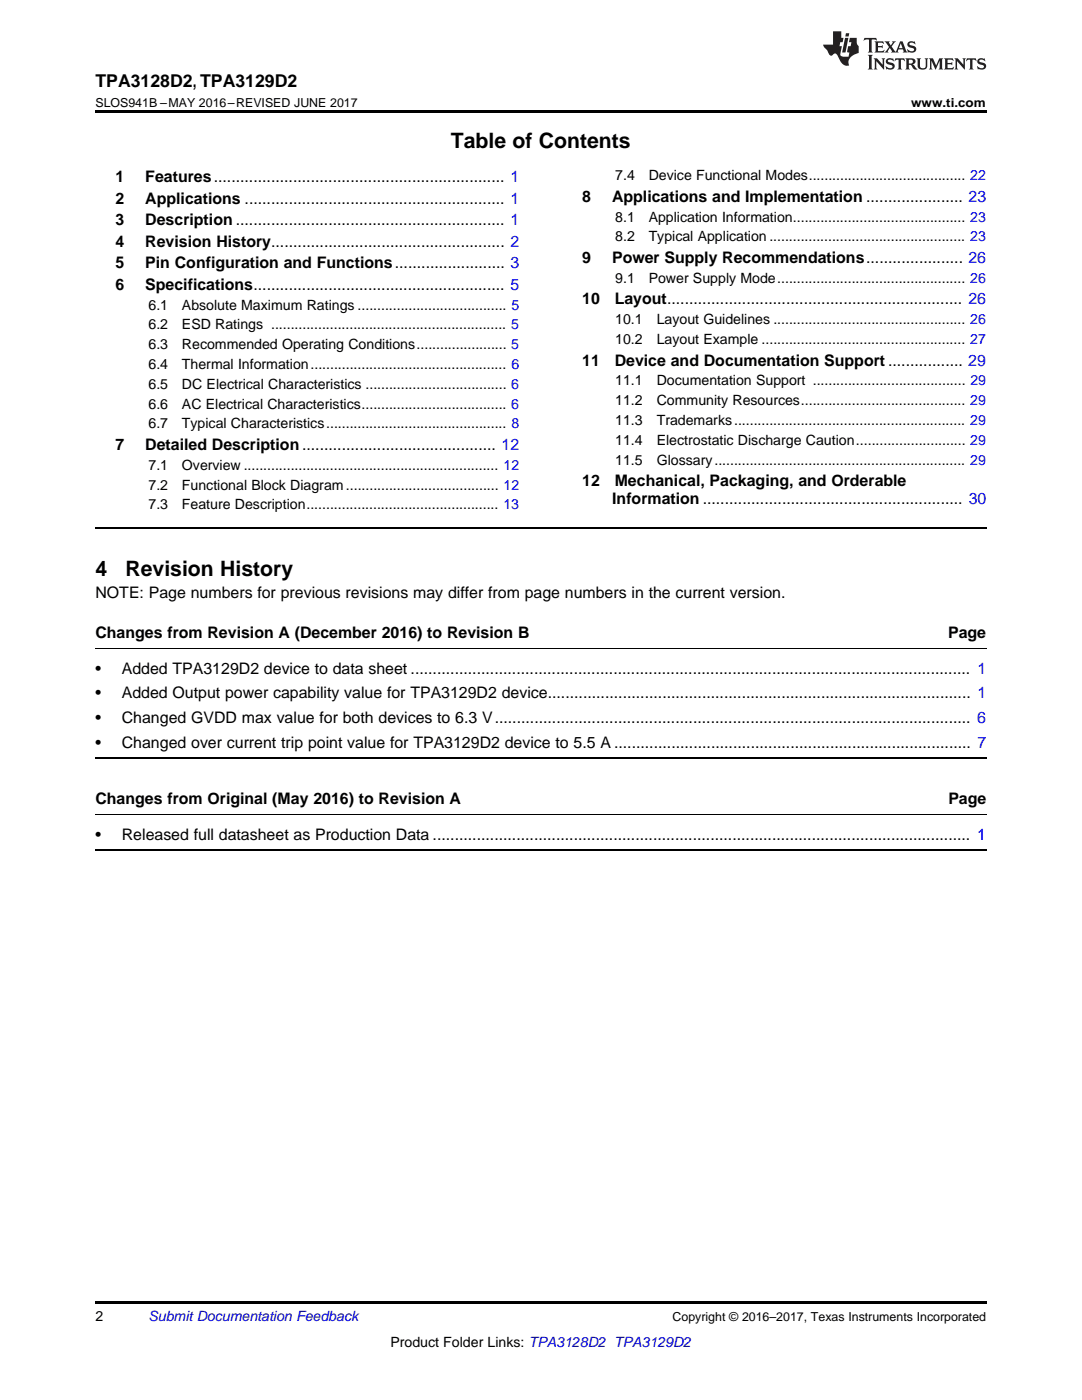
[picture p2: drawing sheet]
<svg xmlns="http://www.w3.org/2000/svg" width="216mm" height="279mm" viewBox="0 0 216 279" stroke-linecap="round" stroke-linejoin="round" font-family="sans-serif">
<defs><g id="words">
<g font-size="4.2">
<text x="90" y="29.6">Table of Contents</text>
<text x="19" y="115">4</text>
<text x="25" y="115">Revision History</text>
</g>
<text font-size="3.5" x="19" y="17.3">TPA3128D2, TPA3129D2</text>
<g font-size="3.2">
<text x="23" y="36.3">1</text>
<text x="23" y="40.6">2</text>
<text x="29" y="36.3">Features.................................................................. 1</text>
<text x="29" y="40.6">Applications ........................................................... 1</text>
<text x="116.2" y="40.3">8</text>
<text x="122.1" y="40.3">Applications and Implementation ...................... 23</text>
<text x="23" y="44.9">3</text>
<text x="29" y="44.9">Description ............................................................. 1</text>
<text x="23" y="49.2">4</text>
<text x="23" y="53.6">5</text>
<text x="29" y="49.2">Revision History..................................................... 2</text>
<text x="29" y="53.6">Pin Configuration and Functions......................... 3</text>
<text x="116.2" y="52.5">9</text>
<text x="122.1" y="52.5">Power Supply Recommendations...................... 26</text>
<text x="23" y="57.9">6</text>
<text x="29" y="57.9">Specifications......................................................... 5</text>
<text x="116.2" y="60.7">10</text>
<text x="122.7" y="60.7">Layout................................................................... 26</text>
<text x="116.2" y="73">11</text>
<text x="122.7" y="73">Device and Documentation Support ................. 29</text>
<text x="23" y="89.8">7</text>
<text x="29" y="89.8">Detailed Description............................................ 12</text>
<text x="116.2" y="97">12</text>
<text x="122.2" y="100.5">Information ........................................................... 30</text>
<text x="122.7" y="97">Mechanical, Packaging, and Orderable</text>
<text x="19" y="119.3">NOTE: Page numbers for previous revisions may differ from page numbers in the current version.</text>
<text x="19" y="127.4">Changes from Revision A (December 2016) to Revision B</text>
<text x="189.2" y="127.4">Page</text>
<text x="19" y="134.4">•</text>
<text x="24.3" y="134.4">Added TPA3129D2 device to data sheet ............................................................................................................................... 1</text>
<text x="19" y="139.4">•</text>
<text x="24.3" y="139.4">Added Output power capability value for TPA3129D2 device................................................................................................ 1</text>
<text x="19" y="144.3">•</text>
<text x="19" y="149.3">•</text>
<text x="24.3" y="144.3">Changed GVDD max value for both devices to 6.3 V............................................................................................................ 6</text>
<text x="24.3" y="149.3">Changed over current trip point value for TPA3129D2 device to 5.5 A ................................................................................. 7</text>
<text x="19" y="160.5">Changes from Original (May 2016) to Revision A</text>
<text x="189.2" y="160.5">Page</text>
<text x="19" y="167.6">•</text>
<text x="24.3" y="167.6">Released full datasheet as Production Data .......................................................................................................................... 1</text>
</g>
<g font-size="2.8">
<text x="122.8" y="36">7.4</text>
<text x="129.4" y="36">Device Functional Modes........................................ 22</text>
<text x="122.8" y="44.2">8.1</text>
<text x="129.4" y="44.2">Application Information............................................ 23</text>
<text x="122.8" y="48.2">8.2</text>
<text x="129.4" y="48.2">Typical Application .................................................. 23</text>
<text x="122.8" y="56.4">9.1</text>
<text x="129.4" y="56.4">Power Supply Mode................................................ 26</text>
<text x="29.6" y="61.8">6.1</text>
<text x="29.6" y="65.8">6.2</text>
<text x="36.3" y="61.8">Absolute Maximum Ratings ...................................... 5</text>
<text x="36.3" y="65.8">ESD Ratings ............................................................ 5</text>
<text x="122.8" y="64.7">10.1</text>
<text x="131" y="64.7">Layout Guidelines ................................................. 26</text>
<text x="29.6" y="69.7">6.3</text>
<text x="36.3" y="69.7">Recommended Operating Conditions....................... 5</text>
<text x="122.8" y="68.7">10.2</text>
<text x="131" y="68.7">Layout Example .................................................... 27</text>
<text x="29.6" y="73.7">6.4</text>
<text x="29.6" y="77.6">6.5</text>
<text x="36.3" y="73.7">Thermal Information.................................................. 6</text>
<text x="36.3" y="77.6">DC Electrical Characteristics .................................... 6</text>
<text x="122.8" y="76.9">11.1</text>
<text x="131" y="76.9">Documentation Support ....................................... 29</text>
<text x="29.6" y="81.6">6.6</text>
<text x="36.3" y="81.6">AC Electrical Characteristics..................................... 6</text>
<text x="122.8" y="80.9">11.2</text>
<text x="131" y="80.9">Community Resources.......................................... 29</text>
<text x="29.6" y="85.5">6.7</text>
<text x="36.3" y="85.5">Typical Characteristics.............................................. 8</text>
<text x="122.8" y="84.8">11.3</text>
<text x="122.8" y="88.8">11.4</text>
<text x="131" y="84.8">Trademarks........................................................... 29</text>
<text x="131" y="88.8">Electrostatic Discharge Caution............................ 29</text>
<text x="29.6" y="93.8">7.1</text>
<text x="36.3" y="93.8">Overview ................................................................. 12</text>
<text x="122.8" y="92.7">11.5</text>
<text x="131" y="92.7">Glossary................................................................ 29</text>
<text x="29.6" y="97.7">7.2</text>
<text x="29.6" y="101.7">7.3</text>
<text x="36.3" y="97.7">Functional Block Diagram....................................... 12</text>
<text x="36.3" y="101.7">Feature Description................................................. 13</text>
<text x="19" y="263.6">2</text>
<text x="77.9" y="268.9">Product Folder Links: TPA3128D2 TPA3129D2</text>
</g>
<text font-size="2.8" fill="#0000c8" x="29.6" y="263.6">Submit Documentation Feedback</text>
<g font-size="2.5">
<text x="19" y="21.4">SLOS941B –MAY 2016–REVISED JUNE 2017</text>
<text x="181.8" y="21.4">www.ti.com</text>
<text x="134.2" y="263.6">Copyright © 2016–2017, Texas Instruments Incorporated</text>
</g>
</g></defs>
<path d="M19 22h177.8v.5h-177.8zM19 259.7h177.8v.5h-177.8z" fill="#000"/>
<path d="M19 105.4h177.8M19 151.2h177.8M19 169.5h177.8" fill="none" stroke="#000" stroke-width=".35"/>
<path d="M19 129.5h177.8M19 162.6h177.8" fill="none" stroke="#000" stroke-width=".2"/>
<g fill="#231f20">
<path d="M172.5 7.6l-.1 .5 .4-.2h.6v.1v2.1l-.2 .4h.9l-.2-.4v-2.1l.1-.1h.5l.5 .2-.2-.5zM174.5 8.3l.2 .3v1.5l-.2 .4h1.8l.2-.6a1.04 1.04 0 0 1-1.3 .2v-.7h.6l.3 .2v-.6l-.3 .2h-.6v-.6l.8-.1 .4 .3-.2-.5zM176.5 8.3l.9 1.1-.9 1.1h.8l-.2-.2 .4-.7 .5 .7-.2 .2h1.5l-.2-.2 .2-.4h.9l.1 .4-.2 .2h1l-.3-.3-.7-1.9h-.5l-.9 2-.8-1 .9-1h-.8l.1 .3-.4 .5-.3-.6 .1-.2zM179.7 8.6l.4 1h-.7zM181.3 8.4a.63 .63 0 0 0-.2 .7 .63 .63 0 0 0 .6 .4l.6 .2 .1 .2a.75 .75 0 0 1-.7 .4 .75 .75 0 0 1-.6-.5l.1 .7 .1-.1a1.11 1.11 0 0 0 1.5-.6 1.13 1.13 0 0 0-1.2-.8l-.1-.4a1.04 1.04 0 0 1 1.2 .2l-.2-.5-.2 .1-.4-.2zM173.2 10.9l.2 .4v2.2l-.2 .4h1l-.3-.4v-2.2l.3-.4zM174.3 11.6l.3 .4v1.5l-.3 .4h.8l-.2-.4v-1.3l1.5 1.7v-1.9l.2-.4h-.7l.2 .4v.9l-1.1-1.3zM177 11.8a.62 .62 0 0 0-.2 .7 .62 .62 0 0 0 .6 .4l.6 .1 .1 .3a.76 .76 0 0 1-.7 .3 .76 .76 0 0 1-.7-.4l.2 .7 .1-.1a1.11 1.11 0 0 0 1.5-.6 1.13 1.13 0 0 0-1.2-.8l-.1-.4a1.04 1.04 0 0 1 1.2 .2l-.2-.6-.2 .1-.5-.1zM178.7 11.6l-.2 .6a.61 .61 0 0 1 .8-.3v1.6l-.2 .4h.9l-.2-.4v-1.6a.63 .63 0 0 1 .7 .3l-.1-.6zM180.6 11.6l.3 .4v1.5l-.3 .4h1l-.2-.2-.1-.8 .6 .2a.76 .76 0 0 0 1.2 .7l-1-1a.58 .58 0 0 0 .6-.5 .58 .58 0 0 0-.5-.6zM181.4 11.9h.1a.45 .45 0 0 1 .5 .1 .45 .45 0 0 1 .1 .5l-.8 .2zM182.9 11.6l.2 .2a2.17 2.17 0 0 0 .3 1.9 .99 .99 0 0 0 1.6-.6v-1.1l.2-.4h-.7l.2 .2a1.92 1.92 0 0 1-.2 1.8 .6 .6 0 0 1-.9-.5v-1.1l.2-.4zM185.4 11.6l.2 .4v1.5l-.2 .4h.7l-.2-.4v-1.4l.8 1.8 .8-1.8v1.4l-.2 .4h.9l-.2-.4v-1.5l.2-.4h-.8l-.6 1.5-.6-1.5zM188.4 11.6l.2 .4v1.5l-.2 .4h1.8l.1-.6a1.04 1.04 0 0 1-1.2 .1v-.6h.5l.4 .2v-.6l-.4 .2h-.5v-.7h.8l.3 .3-.1-.6zM190.5 11.6l.2 .4v1.5l-.2 .4h.7l-.2-.4v-1.3l1.5 1.7v-1.9l.2-.4h-.7l.2 .4v.9l-1.1-1.3zM192.9 11.6l-.1 .6a.61 .61 0 0 1 .7-.3l.1 1.6-.3 .4h1l-.3-.4 .1-1.6a.63 .63 0 0 1 .7 .3l-.1-.6zM195.2 11.8a.62 .62 0 0 0-.2 .7 .62 .62 0 0 0 .6 .4l.6 .1 .1 .3a.76 .76 0 0 1-.7 .3 .76 .76 0 0 1-.6-.4l.1 .7 .1-.1a1.11 1.11 0 0 0 1.6-.6 1.13 1.13 0 0 0-1.3-.8l-.1-.4a1.04 1.04 0 0 1 1.2 .2l-.1-.6-.2 .1-.5-.1z"/>
<path d="M166.2 6.3v2.6h-1.9v.4l.8 .9a.91 .91 0 0 0 1 .8 .56 .56 0 0 1 .5-.3 .56 .56 0 0 1 .5 .3l.4 .8a1.53 1.53 0 0 0 1.9 1.2 1.54 1.54 0 0 1 1-2.1l.9-.3v-1.4a1.52 1.52 0 0 1-.4-1.6h-1.3l-.2 .8h.5l-.2 .8h-.5l-.1 1v.2l.4 .1-.2 .8a1.93 1.93 0 0 1-1.6-.3l.3-1.8h-.5l.2-.8h.4l.2-.8h-.4v-1.3zM168.6 7.6l-.6 2.9h.7l.6-2.9zM168.8 6.6l-.1 .7h.6l.2-.7z"/>
</g>
<use href="#words"/>
</svg>
